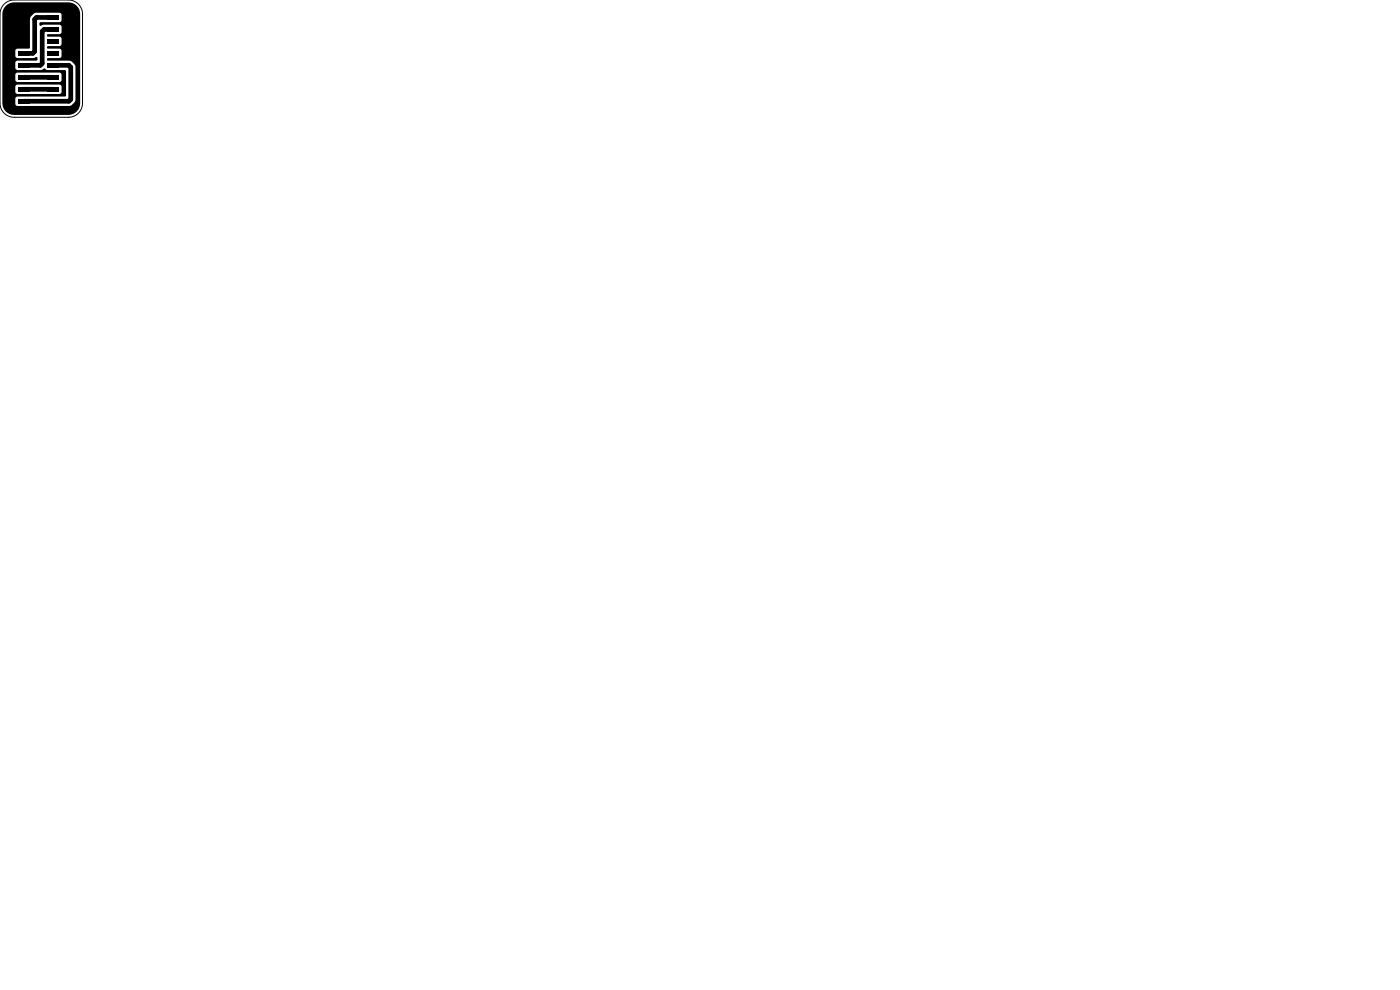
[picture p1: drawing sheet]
<svg xmlns="http://www.w3.org/2000/svg" width="297mm" height="210mm" viewBox="0 0 297 210" stroke-linecap="round" stroke-linejoin="round" font-family="sans-serif">
<g fill="#000">
<path d="M3.7 10.8h2.6v1h-2.6zM3.7 13.4h2.6v1h-2.6zM3.7 15.9h2.6v1h-2.6zM3.7 18.4h2.6v1h-2.6zM10.1 3.2h2.5v1h-2.5zM10.1 5.7h2.5v1h-2.5zM10.1 8.3h2.5v1h-2.5zM10.1 10.8h2.5v1h-2.5zM10.1 13.4h2.5v1h-2.5zM10.1 15.9h2.5v1h-2.5zM10.1 18.4h2.5v1h-2.5zM1.2 1.3l.9-.6 .9-.2h11.5l1.4 .4 .7 .7 .4 1.4v18.9l-.4 1.4-1.1 .9-1 .2h-11.5l-.9-.2-.8-.5-.4-.5-.4-.9v-3.9h2.7l.1 1.1 .4 .4h9l.4-.4v-1.1l-.2-.3-.3-.2h-8.9l-.3 .2-.2 .3h-2.7v-2.5h2.7l.1 1.1 .4 .4h9l.4-.4v-1.1l-.2-.4-.3-.1h-8.9l-.3 .1-.2 .4h-2.7v-5.1h2.7l.1 1.1 .3 .4h3.5l.6-.2 .2 .1v.5l-.2 .2h-4.2l-.3 .4 .1 1.2 .2 .3 5.2 .1 .3-.2a.43 .43 0 0 1 .4-.2 .43 .43 0 0 1 .4 .3l4.1 .1v5.5l-10.3 .1-.3 .4-.1 1.1 .2 .3 .3 .2h11l.5-.2 .6-.6 .2-.5v-7l-.1-.4-.7-.7-.5-.2-4.6-.1a.27 .27 0 0 1-.1-.3 .27 .27 0 0 1 .2-.2h2.5l.4-.4v-1.2l-.3-.3-2.6-.1a.27 .27 0 0 1-.2-.2 .27 .27 0 0 1 .2-.3h2.5l.4-.5v-1.1l-.3-.4h-2.6a.27 .27 0 0 1-.2-.3 .27 .27 0 0 1 .2-.3h2.6l.3-.4-.1-1.3-.4-.3-3.5 .1a.39 .39 0 0 1-.4 .2 .39 .39 0 0 1-.3-.3v-.3l.2-.2 4.2-.1 .3-.3-.1-1.3-.4-.3-5.3 .1-.7 .7-.2 .5-.1 6.2-2.7 .1-.4 .5h-2.7v-7.8l.2-.9z"/>
<path d="M3.7 21h2.6v1h-2.6z"/>
</g>
<path d="M5 16.4h6.3M5 18.9h6.3M11.3 3.7h-3.5l-.4 .4v6.8l-.4 .4h-2M11.3 6.2h-1.9l-.4 .4v6.9l-.4 .4h-3.6M11.3 13.9h3.3l.4 .4v6.8l-.4 .4h-9.6" fill="none" stroke="#000" stroke-width="1"/>
<path d="M.9 .9a3 3 0 0 1 2.1-.9h11.5a3 3 0 0 1 3 3v18.9a3 3 0 0 1-3 3h-11.5a3 3 0 0 1-3-3v-18.9a3 3 0 0 1 .9-2.1z" fill="none" stroke="#000" stroke-width=".21"/>
</svg>
